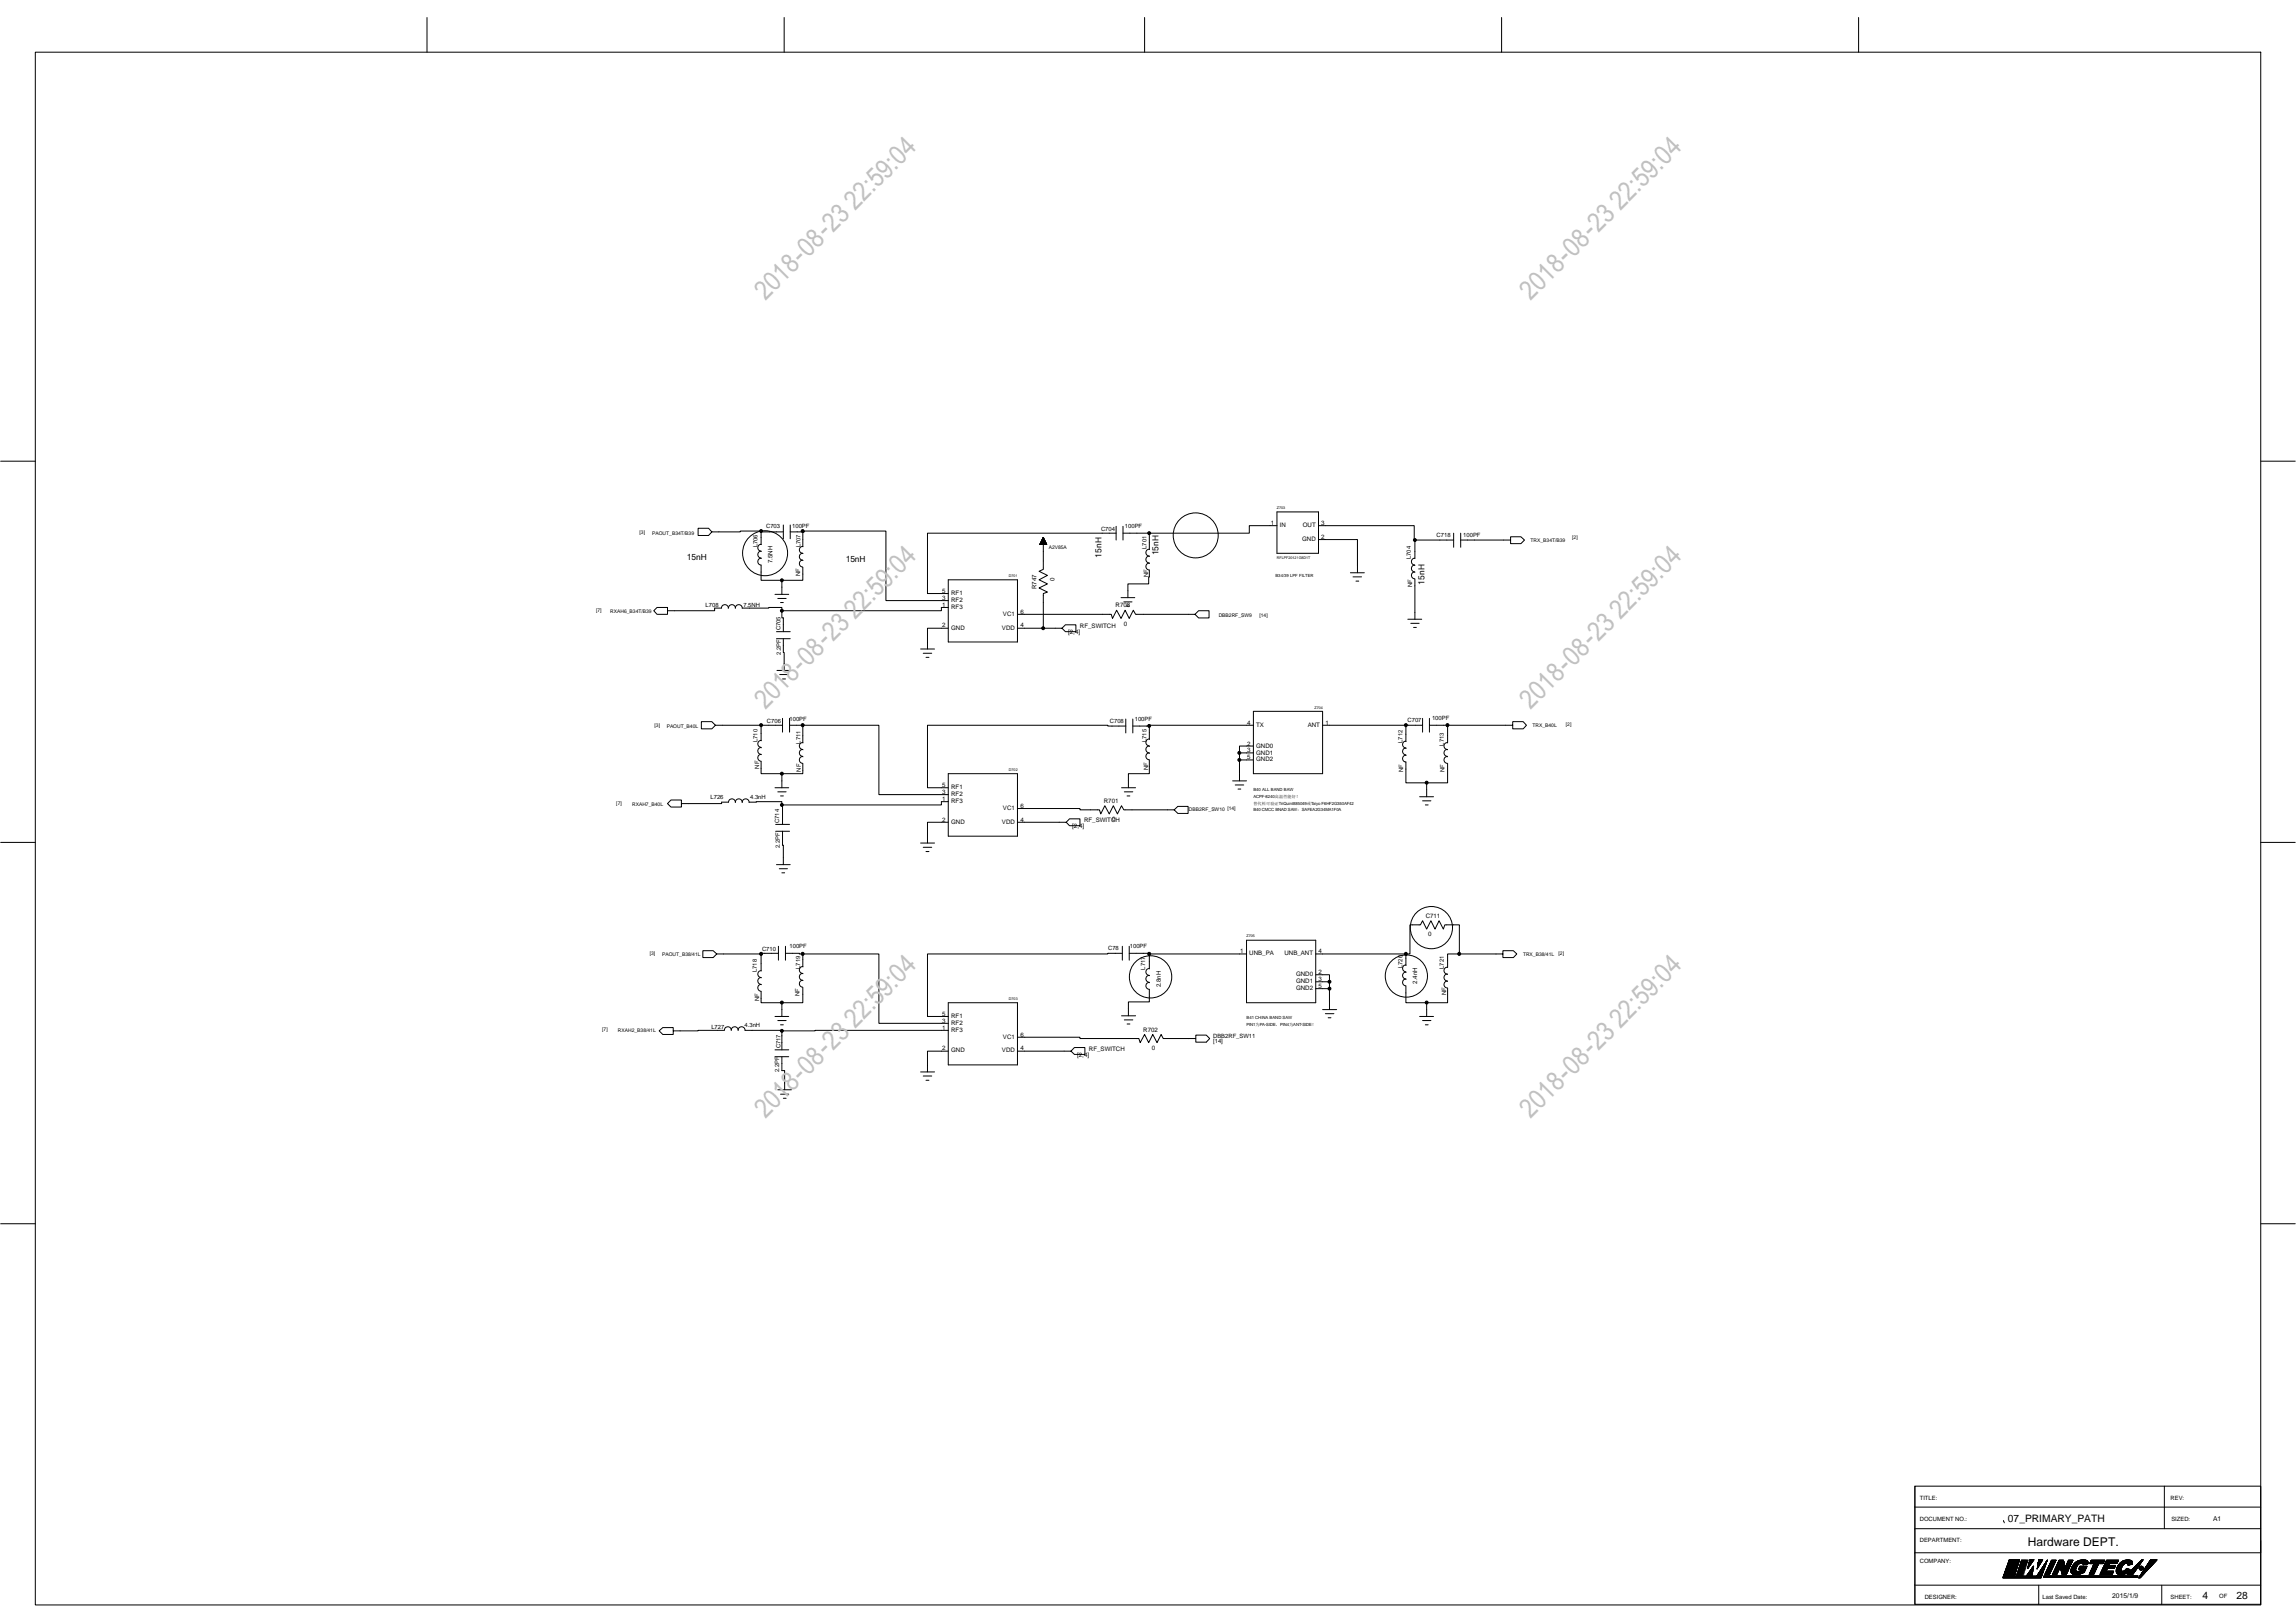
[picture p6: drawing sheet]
<svg xmlns="http://www.w3.org/2000/svg" width="297mm" height="210mm" viewBox="0 0 297 210" stroke-linecap="round" stroke-linejoin="round" font-family="sans-serif">
<defs><g id="words">
<g font-size="3.5" fill="#c0c0c0">
<text x="99" y="38.9" transform="rotate(-45 99 38.9)">2018-08-23 22:59:04</text>
<text x="198" y="38.9" transform="rotate(-45 198 38.9)">2018-08-23 22:59:04</text>
<text x="99" y="91.8" transform="rotate(-45 99 91.8)">2018-08-23 22:59:04</text>
<text x="198" y="91.8" transform="rotate(-45 198 91.8)">2018-08-23 22:59:04</text>
<text x="99" y="144.7" transform="rotate(-45 99 144.7)">2018-08-23 22:59:04</text>
<text x="198" y="144.7" transform="rotate(-45 198 144.7)">2018-08-23 22:59:04</text>
</g>
<text font-size="1.6" x="262.4" y="200">Hardware DEPT.</text>
<g font-size="1.3">
<text x="259.8" y="196.9">07_PRIMARY_PATH</text>
<text x="285" y="206.8">4</text>
<text x="289.3" y="206.9">28</text>
</g>
<g font-size="1.1">
<text x="149.9" y="71.9" transform="rotate(-90 149.9 71.9)">15nH</text>
<text x="88.9" y="72.4">15nH</text>
<text x="109.4" y="72.7">15nH</text>
<text x="142.5" y="72.1" transform="rotate(-90 142.5 72.1)">15nH</text>
<text x="184.3" y="75.6" transform="rotate(-90 184.3 75.6)">15nH</text>
</g>
<g font-size=".9">
<text x="286.3" y="196.8">A1</text>
<text x="273.3" y="206.8">2015/1/9</text>
</g>
<g font-size=".8">
<text x="98" y="70.8" transform="rotate(-90 98 70.8)">L706</text>
<text x="99.1" y="68.3">C703</text>
<text x="102.5" y="68.3">100PF</text>
<text x="103.6" y="70.8" transform="rotate(-90 103.6 70.8)">L707</text>
<text x="142.4" y="68.6">C704</text>
<text x="145.5" y="68.3">100PF</text>
<text x="148.3" y="71" transform="rotate(-90 148.3 71)">L701</text>
<text x="164.4" y="67.9">1</text>
<text x="165.6" y="68.2">IN</text>
<text x="168.5" y="70">GND</text>
<text x="168.5" y="68.2">OUT</text>
<text x="170.9" y="67.9">3</text>
<text x="170.9" y="69.7">2</text>
<text x="185.9" y="69.5">C718</text>
<text x="189.3" y="69.4">100PF</text>
<text x="99.9" y="72.9" transform="rotate(-90 99.9 72.9)">7.5NH</text>
<text x="103.5" y="74.5" transform="rotate(-90 103.5 74.5)">NF</text>
<text x="121.9" y="76.7">5</text>
<text x="121.9" y="77.6">3</text>
<text x="123.1" y="77">RF1</text>
<text x="123.1" y="77.9">RF2</text>
<text x="134.1" y="76.2" transform="rotate(-90 134.1 76.2)">R747</text>
<text x="136.4" y="75.1" transform="rotate(-90 136.4 75.1)">0</text>
<text x="148.5" y="74.7" transform="rotate(-90 148.5 74.7)">NF</text>
<text x="182.5" y="72.3" transform="rotate(-90 182.5 72.3)">L704</text>
<text x="182.7" y="75.9" transform="rotate(-90 182.7 75.9)">NF</text>
<text x="91.3" y="78.5">L708</text>
<text x="96.2" y="78.5">7.5NH</text>
<text x="101" y="81.6" transform="rotate(-90 101 81.6)">C705</text>
<text x="121.9" y="81.2">2</text>
<text x="121.9" y="78.5">1</text>
<text x="123.1" y="81.4">GND</text>
<text x="123.1" y="78.8">RF3</text>
<text x="129.6" y="81.4">VDD</text>
<text x="129.7" y="79.7">VC1</text>
<text x="132" y="81.2">4</text>
<text x="132" y="79.4">6</text>
<text x="138.2" y="82">[2,4]</text>
<text x="139.7" y="81.3">RF_SWITCH</text>
<text x="144.3" y="78.6">R708</text>
<text x="145.4" y="80.9">0</text>
<text x="101" y="84.7" transform="rotate(-90 101 84.7)">2.2PF</text>
<text x="99.2" y="93.6">C706</text>
<text x="102.1" y="93.3">100PF</text>
<text x="143.6" y="93.6">C708</text>
<text x="146.8" y="93.3">100PF</text>
<text x="161.4" y="93.7">4</text>
<text x="162.5" y="94">TX</text>
<text x="169.2" y="94">ANT</text>
<text x="171.5" y="93.7">1</text>
<text x="182.1" y="93.5">C707</text>
<text x="185.3" y="93.2">100PF</text>
<text x="98" y="96" transform="rotate(-90 98 96)">L710</text>
<text x="98.2" y="99.4" transform="rotate(-90 98.2 99.4)">NF</text>
<text x="103.6" y="96.2" transform="rotate(-90 103.6 96.2)">L711</text>
<text x="103.6" y="99.8" transform="rotate(-90 103.6 99.8)">NF</text>
<text x="121.9" y="101.8">5</text>
<text x="148.3" y="96" transform="rotate(-90 148.3 96)">L715</text>
<text x="148.5" y="99.6" transform="rotate(-90 148.5 99.6)">NF</text>
<text x="161.4" y="96.5">2</text>
<text x="161.4" y="98.2">5</text>
<text x="161.4" y="97.3">3</text>
<text x="162.5" y="96.7">GND0</text>
<text x="162.5" y="98.5">GND2</text>
<text x="162.5" y="97.6">GND1</text>
<text x="181.4" y="96.1" transform="rotate(-90 181.4 96.1)">L712</text>
<text x="181.5" y="99.9" transform="rotate(-90 181.5 99.9)">NF</text>
<text x="186.8" y="96.5" transform="rotate(-90 186.8 96.5)">L713</text>
<text x="186.9" y="99.9" transform="rotate(-90 186.9 99.9)">NF</text>
<text x="91.9" y="103.3">L726</text>
<text x="97" y="103.4">4.3nH</text>
<text x="100.8" y="106.5" transform="rotate(-90 100.8 106.5)">C714</text>
<text x="121.9" y="106.3">2</text>
<text x="121.9" y="102.7">3</text>
<text x="121.9" y="103.6">1</text>
<text x="123.1" y="106.6">GND</text>
<text x="123.1" y="102.1">RF1</text>
<text x="123.1" y="103">RF2</text>
<text x="123.1" y="103.9">RF3</text>
<text x="129.6" y="106.6">VDD</text>
<text x="129.7" y="104.8">VC1</text>
<text x="132" y="106.3">4</text>
<text x="132" y="104.5">6</text>
<text x="138.7" y="107.1">[2,4]</text>
<text x="140.2" y="106.4">RF_SWITCH</text>
<text x="142.8" y="103.9">R701</text>
<text x="143.9" y="106.2">0</text>
<text x="100.9" y="109.7" transform="rotate(-90 100.9 109.7)">2.2PF</text>
<text x="184.4" y="118.8">C711</text>
<text x="97.9" y="125.8" transform="rotate(-90 97.9 125.8)">L718</text>
<text x="98.6" y="123">C710</text>
<text x="102.1" y="122.7">100PF</text>
<text x="103.5" y="125.4" transform="rotate(-90 103.5 125.4)">L719</text>
<text x="143.4" y="122.9">C78</text>
<text x="146.2" y="122.7">100PF</text>
<text x="148.1" y="125.4" transform="rotate(-90 148.1 125.4)">L717</text>
<text x="160.5" y="123.3">1</text>
<text x="161.6" y="123.6">UNB_PA</text>
<text x="166.2" y="123.6">UNB_ANT</text>
<text x="170.6" y="123.3">4</text>
<text x="181.4" y="125.3" transform="rotate(-90 181.4 125.3)">L720</text>
<text x="184.8" y="121.1">0</text>
<text x="186.8" y="125.4" transform="rotate(-90 186.8 125.4)">L721</text>
<text x="98.2" y="129.5" transform="rotate(-90 98.2 129.5)">NF</text>
<text x="103.4" y="128.9" transform="rotate(-90 103.4 128.9)">NF</text>
<text x="121.9" y="131.4">5</text>
<text x="123.1" y="131.7">RF1</text>
<text x="150.2" y="127.7" transform="rotate(-90 150.2 127.7)">2.8nH</text>
<text x="167.7" y="126.3">GND0</text>
<text x="167.7" y="127.2">GND1</text>
<text x="167.7" y="128.1">GND2</text>
<text x="170.6" y="126">2</text>
<text x="170.6" y="126.9">3</text>
<text x="170.6" y="127.8">5</text>
<text x="183.3" y="127.3" transform="rotate(-90 183.3 127.3)">2.4nH</text>
<text x="187.1" y="128.8" transform="rotate(-90 187.1 128.8)">NF</text>
<text x="92" y="133.1">L727</text>
<text x="96.3" y="132.9">4.3nH</text>
<text x="101" y="135.6" transform="rotate(-90 101 135.6)">C717</text>
<text x="121.9" y="135.9">2</text>
<text x="121.9" y="132.3">3</text>
<text x="121.9" y="133.2">1</text>
<text x="123.1" y="136.2">GND</text>
<text x="123.1" y="132.6">RF2</text>
<text x="123.1" y="133.5">RF3</text>
<text x="129.6" y="136.2">VDD</text>
<text x="129.7" y="134.4">VC1</text>
<text x="132" y="135.9">4</text>
<text x="132" y="134.1">6</text>
<text x="139.4" y="136.7">[2,4]</text>
<text x="140.9" y="136">RF_SWITCH</text>
<text x="147.9" y="133.5">R702</text>
<text x="149" y="135.8">0</text>
<text x="156.9" y="135">[14]</text>
<text x="156.9" y="134.3">DBB2RF_SW11</text>
<text x="100.8" y="138.7" transform="rotate(-90 100.8 138.7)">2.2PF</text>
<text x="248.4" y="196.8">DOCUMENT NO.:</text>
<text x="248.4" y="194.1">TITLE:</text>
<text x="280.8" y="194">REV:</text>
<text x="280.9" y="196.8">SIZED:</text>
<text x="248.4" y="199.5">DEPARTMENT:</text>
<text x="248.4" y="202.2">COMPANY:</text>
<text x="249" y="206.8">DESIGNER:</text>
<text x="264.2" y="206.8">Last Saved Date:</text>
<text x="280.8" y="206.8">SHEET:</text>
<text x="287.1" y="206.7">OF</text>
</g>
<g font-size=".6">
<text x="82.7" y="69.1">[3]</text>
<text x="84.4" y="69.2">PAOUT_B34T/B39</text>
<text x="135.7" y="71.1">A2V85A</text>
<text x="198" y="70.1">TRX_B34T/B39</text>
<text x="203.4" y="69.8">[2]</text>
<text x="77.1" y="79.1">[7]</text>
<text x="78.9" y="79.3">RXAH6_B34T/B39</text>
<text x="157.7" y="79.8">DBB2RF_SW9</text>
<text x="162.9" y="79.8">[14]</text>
<text x="84.7" y="94">[3]</text>
<text x="86.3" y="94.2">PAOUT_B40L</text>
<text x="198.3" y="94.1">TRX_B40L</text>
<text x="202.6" y="93.9">[2]</text>
<text x="79.7" y="104.2">[7]</text>
<text x="81.8" y="104.2">RXAH7_B40L</text>
<text x="153.8" y="105">DBB2RF_SW10 [14]</text>
<text x="84.1" y="123.5">[3]</text>
<text x="85.7" y="123.7">PAOUT_B38/41L</text>
<text x="197" y="123.7">TRX_B38/41L</text>
<text x="201.6" y="123.5">[2]</text>
<text x="77.9" y="133.4">[7]</text>
<text x="79.9" y="133.6">RXAH2_B38/41L</text>
</g>
<g font-size=".5">
<text x="165.2" y="65.8">Z703</text>
<text x="130.5" y="74.6">D701</text>
<text x="165" y="74.7">B34/39 LPF FILTER</text>
<text x="165.2" y="72.3">RFLPF20121G8D1T</text>
<text x="170.1" y="91.7">Z704</text>
<text x="130.5" y="99.8">D702</text>
<text x="162.2" y="105">B40 CMCC BNAD SAW：SAFEA2G34MA1F0A</text>
<text x="162.2" y="104.1">替代料可验证TriQuint885049或Taiyo F6HF2G350AF42</text>
<text x="162.2" y="102.3">B40 ALL BAND BAW</text>
<text x="162.2" y="103.2">ACPF-8240高温性能好！</text>
<text x="161.3" y="121.3">Z705</text>
<text x="130.5" y="129.3">D703</text>
<text x="161.3" y="131.9">B41 CHINA BAND SAW</text>
<text x="161.3" y="132.8">PIN1为PA-SIDE，PIN4为ANT-SIDE！</text>
</g>
</g></defs>
<g fill="none" stroke="#000" stroke-width=".13">
<path d="M4.6 6.8h287.9v200.8h-287.9zM55.2 2.3v4.5M101.4 2.3v4.5M148.1 2.3v4.5M194.3 2.3v4.5M240.4 2.3v4.5M.1 59.7h4.5M292.5 59.7h4.4M92.5 78.7v.3h-6.1v-.4h-1.4l-.4 .4 .4 .5h1.4v-.5M92.5 78.7h.9M93.3 78.7a.43 .43 0 0 1 .5-.5 .43 .43 0 0 1 .4 .5M94.3 78.7a.43 .43 0 0 1 .4-.5 .43 .43 0 0 1 .4 .5"/>
<path d="M95.1 78.7a.43 .43 0 0 1 .5-.5 .43 .43 0 0 1 .4 .5M96.1 78.7l5.1-.1v.4M98.5 68.7l-6.4 .1-.4-.5h-1.4v1h1.4l.4-.5M98.5 68.7v.1h2.8M98.5 68.7v1.7M98.5 72.3v-.1a.45 .45 0 0 0-.5 .5 .45 .45 0 0 0 .5 .4v2h2.7M98.5 71.4v-.1a.45 .45 0 0 0-.5 .5 .45 .45 0 0 0 .5 .4M98.5 70.5v-.1a.45 .45 0 0 0-.5 .5 .45 .45 0 0 0 .5 .4M100.3 76.9h1.7M100.6 77.4h1.1M101 78h.3M101.2 75.1v1.8"/>
<path d="M101.2 79v.9h.1v1.8M101.3 67.9v1.8M102.2 68.8h1.8h-.1v-.1h10.7v9h8.1M102.2 67.9v1.8M103.9 68.7v2M103.9 73.4v1.7h-2.7M103.9 72.5h-.1a.45 .45 0 0 0-.4 .4 .45 .45 0 0 0 .4 .5M103.9 71.6h-.1a.45 .45 0 0 0-.4 .4 .45 .45 0 0 0 .4 .5M103.9 70.7h-.1a.45 .45 0 0 0-.4 .4 .45 .45 0 0 0 .4 .5M122.7 75h8.9v8.1h-8.9zM122.7 78.6h-.9v.4h-20.6M134.5 70.4h.9"/>
<path d="M134.6 70.4v-.1h.8v.1M134.6 70.3h.8M134.6 70.4v-.2h.7v.2M134.6 70.2v.2M134.6 70.2h.7v.2M134.7 70.1h.6v.3M134.7 70.1v.3M134.7 70v.4M134.7 70l.6 .1M134.7 70h.5M134.8 70h.4v.4M134.8 69.9h.4"/>
<path d="M134.8 70.4v-.5h.3v.5M134.8 69.8v.6M134.8 69.8h.3v.6M134.8 69.8h.3M134.9 69.7v.7M134.9 69.7h.2v.7M134.9 70.4v-.8h.1v.8M134.9 69.7h.2M134.9 69.7h.1M135 69.5v.9M135 69.5h.1M135 69.5l.4 .9h-.9l.5-.9v4.2l-.6 .2 1.1 .5-1.1 .6 1.1 .5-1.1 .6 1.1 .5-.5 .2v4.5h-3.4"/>
<path d="M135 69.6l-.1 .8M135.2 70v.4M135.4 70.4h-.8h-.1M144.4 69h-24.4v7.8h2.7M144.4 68.1v1.8M145 77.3h1.8M145.3 68.1v1.8M145.4 77.9h1M145.7 78.4h.4M148.7 69v2.1M148.7 72.9a.45 .45 0 0 0-.5 .4 .45 .45 0 0 0 .5 .4l-.1 1.8h-2.7v1.8M148.7 72v-.1a.45 .45 0 0 0-.5 .5 .45 .45 0 0 0 .5 .4"/>
<path d="M148.7 71.1a.45 .45 0 0 0-.5 .4 .45 .45 0 0 0 .5 .4M154.6 79.5l.5-.5h1.3v.9h-1.3l-.5-.4h-7.7l-.3-.5-.5 1-.5-1-.6 1-.5-1-.6 1-.1-.5h-12.2M165.2 66.2h5.4v5.4h-5.4zM165.2 68h-3.6v1h-16.3M170.6 68h12.4v1.9h5.1M170.6 69.8h5v4.3M174.7 74.1h1.8M175 74.6h1.1M175.4 75.2h.4M183 74a.45 .45 0 0 0-.4 .4 .45 .45 0 0 0 .4 .5M183 73.2v-.1a.45 .45 0 0 0-.4 .5 .45 .45 0 0 0 .4 .4M183 72.3v-.1a.45 .45 0 0 0-.4 .5 .45 .45 0 0 0 .4 .4"/>
<path d="M183 69.9v2.3M183 74.9v5.2M188.1 69v1.8M189 69.9h6.4v.4h1.4l.4-.4-.4-.5h-1.4v.5M189 69v1.8M92.6 93.8l-.5 .5h-1.4v-.9h1.4l.5 .4h8.6M98.5 93.8v2M98.5 98.5v1.6h2.7M98.5 97.6a.45 .45 0 0 0-.5 .4 .45 .45 0 0 0 .5 .5M98.5 96.8v-.1a.45 .45 0 0 0-.5 .5 .45 .45 0 0 0 .5 .4M98.5 95.8a.45 .45 0 0 0-.5 .4 .45 .45 0 0 0 .5 .5M100.5 82.6h1.7"/>
<path d="M100.5 81.7h1.7M100.5 86.7h1.8M100.9 87.3h1.1M101.2 92.9v1.8M101.2 87.8h.4M101.3 82.6l.1 4.1M102.1 93.8h11.6v9h9M102.1 92.9v1.8M103.9 93.8v2.3M103.9 97.9h-.1a.45 .45 0 0 0-.4 .4 .45 .45 0 0 0 .4 .5l.1 1.3h-2.7M103.9 97h-.1a.45 .45 0 0 0-.4 .4 .45 .45 0 0 0 .4 .5M103.9 96.1h-.1a.45 .45 0 0 0-.4 .4 .45 .45 0 0 0 .4 .5"/>
<path d="M119.1 84h1.8M119.4 84.5h1.1M119.8 85h.4M122.7 81.3h-2.7v2.7M135 81.3h2.4l.4 .4h1.4v-.9h-1.4l-.4 .5M145.6 93.9h-2.3v-.1h-23.3v8.1h2.7M145.6 93v1.8M146.6 93v1.8M148.7 93.9v1.7M148.7 98.3v1.8h-2.7v1.8M148.7 97.5v-.1a.45 .45 0 0 0-.5 .5 .45 .45 0 0 0 .5 .4M148.7 96.6v-.1a.45 .45 0 0 0-.5 .5 .45 .45 0 0 0 .5 .4"/>
<path d="M148.7 95.7v-.1a.45 .45 0 0 0-.5 .5 .45 .45 0 0 0 .5 .4M162.2 92h8.9v8.1h-8.9zM162.2 93.8h-13.5v.1h-2.1M162.2 98.3h-1.8v2.7M162.2 97.4h-1.8v.9M162.2 96.5h-1.8v.9M171.1 93.8h12.9M181.9 93.8v2.1M181.9 97.7a.45 .45 0 0 0-.4 .4 .45 .45 0 0 0 .4 .5v2.7h2.7M181.9 96.8a.45 .45 0 0 0-.4 .4 .45 .45 0 0 0 .4 .5M181.9 95.9a.45 .45 0 0 0-.4 .4 .45 .45 0 0 0 .4 .5M182.1 80.1h1.8"/>
<path d="M182.5 80.6h1.1M182.9 81.2h.3M184 92.9v1.8M184.9 92.9v1.8M187.3 97.9h-.1a.45 .45 0 0 0-.4 .4 .45 .45 0 0 0 .4 .5M187.3 97h-.1a.45 .45 0 0 0-.4 .4 .45 .45 0 0 0 .4 .5M187.3 96.1h-.1a.45 .45 0 0 0-.4 .4 .45 .45 0 0 0 .4 .5M187.3 98.8v2.5h-2.7M187.3 93.8v2.3M195.7 93.8v-.4h1.4l.4 .4-.4 .5h-1.4v-.5h-10.8M.1 109h4.5M95.1 103.8a.43 .43 0 0 0-.4-.5 .43 .43 0 0 0-.4 .5h-.9v.2h-5.2v-.5h-1.4l-.4 .5 .4 .4h1.4v-.4"/>
<path d="M95.1 103.8a.43 .43 0 0 1 .5-.4 .43 .43 0 0 1 .4 .4M96 103.8a.43 .43 0 0 1 .5-.4 .43 .43 0 0 1 .4 .4M96.9 103.8l4.3-.1v.4M100.3 101.9h1.7M100.3 107.5h1.8M100.3 106.7h1.8M100.5 111.9h1.7M100.6 102.4h1.1M100.8 112.4h1.1M101 103h.3M101.2 100.1v1.8M101.2 104.1v.2v2.4"/>
<path d="M101.2 112.9h.3M101.2 107.5l.1 4.4M119.1 109.1h1.8M119.4 109.6h1.1M119.8 110.2h.4M122.7 100.1h8.9v8.1h-8.9zM122.7 103.7h-.9v.4h-20.6M122.7 106.4h-2.7v2.7M131.6 104.6h8.1v.2h2.5l.2 .5 .5-1.1 .6 1.1 .5-1.1 .6 1.1 .5-1.1 .3 .6h6.5l.5 .4h1.3v-.9h-1.3l-.5 .5M131.6 106.4h6.3l.5 .4h1.3v-.9h-1.3l-.5 .5M145.1 101.9h1.8M145.5 102.4h1.1"/>
<path d="M145.8 103h.4M159.5 101h1.8M159.8 101.6h1.1M160.2 102.1h.3M183.7 103.1h1.8M184 103.6h1.1M184.4 104.1h.4M184.6 101.3v1.8M292.5 109h4.4M92.7 123.4l-.4 .5h-1.4v-.9h1.4l.4 .4h5.8M93.7 133.3l-6.6 .1v-.5h-1.4l-.4 .5 .4 .4h1.4v-.4M93.7 133.3a.43 .43 0 0 1 .5-.5 .43 .43 0 0 1 .4 .5"/>
<path d="M94.6 133.3a.43 .43 0 0 1 .5-.5 .43 .43 0 0 1 .4 .5M95.5 133.3a.43 .43 0 0 1 .5-.5 .43 .43 0 0 1 .4 .5M96.4 133.3l4.8 .1M98.5 123.4v2.2M98.5 128.3v1.4h2.7M98.5 127.4a.45 .45 0 0 0-.5 .4 .45 .45 0 0 0 .5 .4M98.5 126.5a.45 .45 0 0 0-.5 .4 .45 .45 0 0 0 .5 .5M98.5 125.6a.45 .45 0 0 0-.5 .4 .45 .45 0 0 0 .5 .5M100.3 136.7h1.7M100.3 135.8h1.7M100.3 131.5h1.7M100.6 132h1.1"/>
<path d="M100.7 123.3h-2.2v.1M100.7 122.4v1.8M101 132.6h.3M101.2 129.7v1.8M101.2 133.4v2.4M101.2 136.7v1.8h.3v2.5M101.6 123.3h1.8v.1h.5M101.6 122.4v1.8M103.9 123.4h9.8v9h9M103.9 123.4v1.7M103.9 127.7v2h-2.7M103.9 126.9l-.1-.1a.45 .45 0 0 0-.4 .5 .45 .45 0 0 0 .4 .4"/>
<path d="M103.9 126l-.1-.1a.45 .45 0 0 0-.4 .5 .45 .45 0 0 0 .4 .4M103.9 125.1h-.1a.45 .45 0 0 0-.4 .4 .45 .45 0 0 0 .4 .4M119.1 138.7h1.8M119.4 139.2h1.1M119.8 139.8h.4M122.7 129.7h8.9v8.1h-8.9zM122.7 133.3l-21.5 .1M122.7 136h-2.7v2.7M131.6 134.2h8.1v.2h7.6l.2 .5 .6-1.1 .5 1.1 .5-1.1 .6 1.1 .5-1.1 .3 .6h4.2v-.5h1.4l.4 .5-.4 .4h-1.4v-.4M131.6 136h7l.4 .4h1.4v-.9h-1.4l-.4 .5M145.1 131.4h1.8M145.2 123.3h-1.9v.1h-23.3v8.1h2.7"/>
<path d="M145.2 122.4v1.8M145.5 132h1.1M145.8 132.5h.4M146.1 123.3h2.6v.1M146.1 122.4v1.8M148.7 127.1a.45 .45 0 0 0-.5 .5 .45 .45 0 0 0 .5 .4v1.6h-2.7v1.8M148.7 126.2a.45 .45 0 0 0-.5 .4 .45 .45 0 0 0 .5 .5M148.7 125.3a.45 .45 0 0 0-.5 .5 .45 .45 0 0 0 .5 .4M161.3 123.4h-12.6v1.9M161.3 121.6h8.9v8.1h-8.9zM170.2 127.9h1.8v2.7M170.2 127h1.8v.9"/>
<path d="M170.2 126.1h1.8v.9M171.1 130.6h1.8M171.5 131.1h1.1M171.8 131.7h.4M181.9 123.4v1.5M181.9 126.7a.45 .45 0 0 0-.4 .4 .45 .45 0 0 0 .4 .5v2.1h2.7M181.9 125.8a.45 .45 0 0 0-.4 .4 .45 .45 0 0 0 .4 .5M181.9 124.9v-.1a.45 .45 0 0 0-.4 .5 .45 .45 0 0 0 .4 .4M183.7 131.5h1.8M184 132h1.1M184.4 132.6h.4M184.6 129.7v1.8"/>
<path d="M187.3 127l-.1-.1a.45 .45 0 0 0-.4 .5 .45 .45 0 0 0 .4 .4M187.3 126.1l-.1-.1a.45 .45 0 0 0-.4 .5 .45 .45 0 0 0 .4 .4M187.3 125.2l-.1-.1a.45 .45 0 0 0-.4 .5 .45 .45 0 0 0 .4 .4M187.3 127.8v1.9h-2.7M188.8 123.4v-3.7h-1.9l-.2 .5-.5-1.1-.6 1.1-.5-1.1-.5 1.1-.6-1.1-.2 .6h-1.4v3.7h-12.2M188.8 123.4h5.6v.5h1.4l.4-.5-.4-.4h-1.4v.4M188.8 123.4h-1.5v1.7M.1 158.3h4.5M100.6 141h1.8M101 141.6h1M101.3 142.1h.4M292.5 158.3h4.4"/>
<path d="M247.7 192.3h44.8v15.3h-44.8zM247.7 197.8h44.8M247.7 192.3v15.3M247.7 195h44.8M259.2 196.7h.1M259.3 196.9h.1M280 192.3v5.5M292.5 199.3v1.6h-44.8M247.7 205.1h44.8M259.1 204.2h5M259.1 204.1h5M259.1 204h5"/>
<path d="M259.2 204h4.9M259.2 203.9h4.9M259.2 203.8h1.4M259.2 203.8h1.5M259.3 203.7h1.4M259.3 203.5h1.4M259.4 203.4h1.4M259.4 203.3h1.4M259.4 203.2h1.4M259.5 203.1l1.4 .1M259.5 203.1h1.4M259.5 203h1.4"/>
<path d="M259.5 202.9h1.4M259.6 202.9h1.3M259.6 202.8h1.4M259.6 202.8h1.3M259.6 202.7h1.4M259.6 202.6h1.4M259.7 202.6h1.3M259.7 202.5h1.3M259.7 202.5h1.4M259.7 202.4h1.4M259.8 202.3h1.3M259.8 202.2h1.3"/>
<path d="M259.8 202.1h1.4M259.9 202h1.3M259.9 202l1.3 .1M259.9 201.9h1.3M259.9 201.8h1.4M260.6 203.9h-1.4M260.7 203.8h-1.4M260.7 203.7h-1.4M260.7 203.6h-1.4M260.7 203.5h-1.4M260.7 203.4l-1.3 .1M260.8 203.4h-1.4"/>
<path d="M260.9 203.8h.9M260.9 202.9h-1.4M261 203.7h.6M261 203.6h.8M261 203.5h.6M261 203.4h.9M261.1 202.4h-1.4M261.1 203.2h.8M261.1 203.2h.9M261.1 203.1h.6M261.1 203.1h.2M261.1 202.3h-1.3"/>
<path d="M261.1 203.1h.8M261.2 202.9h.4M261.2 203h.3M261.2 203.1h.8M261.2 202.2h-1.4M261.2 202.1h-1.4M261.2 203.9h-.3M261.2 202.9h.9M261.2 202.8h.1M261.2 202h-1.3M261.2 202.7h.9M261.2 202.8h.9"/>
<path d="M261.2 203.4l-.2 .1M261.3 202.6h.7M261.3 202.6h.3M261.3 201.8l-1.4 .1M261.3 202.6h.9M261.3 202.6h.8M261.3 203.6h-.3M261.3 202.5h.5M261.3 202.5h.2M261.3 202.5h.7M261.3 202.4h.9M261.4 202.4h.3"/>
<path d="M261.4 202.4h.1M261.4 202.2h.2M261.4 202.1h.9M261.4 203.7h-.5M261.5 202h.9M261.5 202h.8M261.5 202h.6M261.5 201.9h.7M261.5 201.9h.3M261.6 203.3h-.5M261.7 203.8h-.8M261.8 203.4h-.8"/>
<path d="M261.9 202.8h-.7M261.9 203.5h-.9M262 202.9h-.8M262.1 202.2h-.7M262.3 203.8h.6M262.3 202.3h-.9M262.3 202.9h.1M262.3 203.7h.6M262.3 203.6h.6M262.4 202.8h.1M262.4 202.7h.1M262.4 202.6h.2"/>
<path d="M262.4 202.6h.1M262.4 202.5h.2M262.4 201.8l-.9 .1M262.4 202.5h.3M262.4 203.5h.5M262.4 202.4h.3M262.5 202.4h.2M262.5 202.3h.3M262.5 202.1h.4M262.6 202h.4M262.6 201.9h.4M262.6 203.4h.4"/>
<path d="M262.6 203.3h.4M262.6 201.9h.5M262.6 201.8h.5M262.6 203.2h.4M262.7 203.2h.3M262.7 202.4h-.3M262.7 203.1h.3M262.8 203h.2M262.8 203.1h.2M262.8 202.3h-.3M262.8 202.9h.2M262.8 202.2h-.3"/>
<path d="M262.9 203.9h-.8M262.9 202.2h-.4M262.9 202.9h.1M262.9 203.8h-.7M262.9 203.8h-.6M262.9 202.8h.1M262.9 202.1h-.4M262.9 203.7h-.6M262.9 203.6h-.5M263 203.5h-.6M263 203.4l-.5 .1M263 202l-.5 .1"/>
<path d="M263 203.4h-.5M263 202.7h.1M263 202.8h.1M263 202h-.4M263 202.6h.1M263 202.9h-.1M263.1 202.6h.1M263.1 201.8l-.5 .1M263.5 202.9h.1M263.5 203.8h.7M263.6 202.8h.1M263.6 202.9h.1"/>
<path d="M263.6 203.8h.6M263.6 202.9h-.1M263.6 202.6h.2M263.6 202.7h.1M263.6 202.5h.2M263.6 202.5h.3M263.6 202.4h.3M263.6 203.7h.6M263.6 202.3h.4M263.6 202.2h.4M263.7 202.1h.4M263.7 202h.4"/>
<path d="M263.7 201.9h.5M263.7 201.8h.6M263.8 205.1v2.5M263.8 203.5h.5M263.8 202.5h-.2M263.8 203.4h.5M263.9 203.4h.4M263.9 203.3h.4M263.9 202.4h-.3M263.9 203.3h.5M264 203.2h.4M264 202.3h-.4"/>
<path d="M264 203.1h.4M264 202.2h-.3M264.1 203.1h.3M264.1 203h.3M264.1 202.1h-.4M264.1 203h.4M264.1 202.9h.4M264.1 203.9h-.6M264.2 202h-.5M264.2 202.9h.3M264.2 202.8h.3M264.2 203.8h-.6"/>
<path d="M264.2 203.7h-.6M264.2 203.6h-.5M264.3 202.7h.3M264.3 202.8h.2M264.3 201.8l-.6 .1M264.3 203.6h-.6M264.3 203.5h-.5M264.3 203.4l-.5 .1M264.3 202.6h.3M264.4 204.1h12.1M264.4 202.6h.2M264.4 204h12.1"/>
<path d="M264.4 202.5h.2M264.4 203.1l-.4 .1M264.4 203.9h12.2M264.4 202.4h.2M264.5 202.9h-.4M264.5 202.9h-.3M264.5 202.4h.2M264.5 202.8h-.3M264.6 203.7h.6M264.6 203.6h.6M264.6 202.3h.1M264.6 202.5h-.2"/>
<path d="M264.6 202.1h.1M264.6 203.5h.6M264.7 202.4h-.2M264.7 203.4h.6M264.7 203.3h.6M264.7 202.3h-.2M264.7 202.2h-.1M264.7 202h.1M264.8 202.1h-.1M264.8 203.2h.6M264.8 201.9h.1M264.8 203.1h.6"/>
<path d="M264.8 203.1l.6 .1M264.8 202l-.1 .1M264.8 202h-.1M264.9 203.1h.5M264.9 201.9h.1M264.9 203h.5M264.9 203h.6M264.9 201.8h.1M264.9 202.9h.6M264.9 202.8h.7M264.9 202.9h.7M265 202.7h.6"/>
<path d="M265 202.8h.6M265 202.6h.7M265.1 202.5h.6M265.1 202.6h.6M265.1 202.4h.6M265.2 202.4h.5M265.2 202.4h.6M265.2 203.6h-.6M265.2 202.3h.6M265.3 203.5h-.7M265.3 203.4l-.6 .1M265.3 202.1h.6"/>
<path d="M265.3 202h.6M265.4 202h.5M265.4 203.3h-.7M265.4 201.9h.6M265.5 202.9h-.6M265.6 203.7h.5M265.6 202.8h-.6M265.6 203.5h.6M265.6 202.6l-.6 .1M265.7 203.4h.6M265.7 203.3h.6M265.7 203.2h.6"/>
<path d="M265.8 203.2h.5M265.8 203.1l.5 .1M265.8 202.3h-.6M265.8 203.1h.6M265.8 202.2h-.6M265.9 203h.5M265.9 202.2h-.6M265.9 202.9h.5M265.9 202.1h-.6M265.9 202.9h.6M265.9 202.8h.6M266 202.8h.5"/>
<path d="M266 202.7h1.1M266 201.9h-.6M266 201.8l-.6 .1M266 202.6h1.1M266.1 202.5h1M266.1 202.6h1M266.1 202.4h1M266.1 203.6h-.5M266.2 202.4h.9M266.2 203.6h-.6M266.2 203.5h-.6M266.2 202.2h.8"/>
<path d="M266.2 203.4l-.6 .1M266.2 202.3h.8M266.3 203.4h-.6M266.3 202.1h.7M266.3 203.3h-.6M266.3 202h.7M266.3 201.9h.7M266.4 201.9h.6M266.5 202.9h-.6M266.6 202.8h.5M266.6 202.8h1.1M266.6 202.8h1.1z"/>
<path d="M266.6 202.9h1.1M266.6 203h1.1M266.7 203.1h.9M266.7 203.1l.9 .1M266.7 203.2h.9M266.7 203.2h.8M266.7 203.4h.8M266.7 203.3h.8M266.7 203.5h.7M266.8 203.6h.6M266.8 203.7h.5M267 201.8l-.6 .1"/>
<path d="M267 202.2h-.8M267 202.1h-.7M267.1 202.3h-.9M267.1 202.4h-1M267.2 202.7h.6M267.2 202.8h.5M267.3 202.6h.5M267.3 202.5h.6M267.3 202.4h.6M267.4 202.4h.5M267.4 203.6h-.6M267.4 203.5h-.7"/>
<path d="M267.4 202.2h.6M267.4 203.4l-.7 .1M267.4 202.3h.6M267.5 203.4h-.8M267.5 202.1h.6M267.5 203.3h-.8M267.5 202h.6M267.6 202h.5M267.6 201.9h.6M267.6 203h-1M267.7 202.9h-1.1M267.9 203.1h.6"/>
<path d="M267.9 203.1l.6 .1M267.9 203.4h1.7M267.9 203.3h.8M267.9 203.3h1.8M267.9 203.2h.7M267.9 203.2h.6M267.9 203h.6M268 202.9h.6M268 202.3h-.6M268 203.5h1.4M268 202.8h.6M268 203.6h1.3"/>
<path d="M268.1 202.7h.6M268.1 202.8h.5M268.1 202.2h-.6M268.1 202.1h-.6M268.1 202l-.6 .1M268.1 203.6h1.1M268.1 202.6h.6M268.2 202.6h.5M268.2 202.5h.6M268.2 201.8l-.6 .1M268.2 203.7h.8M268.2 202.4h.6"/>
<path d="M268.3 202.4h.6M268.3 202.4h.7M268.4 202.3h.7M268.4 202.2h1.7M268.5 202.1h1.6M268.6 202.9h-.6M268.6 202.1h1.5M268.6 202.8h-.6M268.7 202h1.4M268.8 202.5h-.6M268.8 201.9h1.3M268.9 202.4h-.7"/>
<path d="M268.9 203h.9M268.9 203.3h.8M268.9 201.9h1.1M269 202.9h.9M269 202.8h.9M269 202.7h1M269 202.8h1M269 202.3h-.7M269.1 201.9h.8M269.1 202.7h.9M269.1 202.6h.9M269.1 203.2h.6"/>
<path d="M269.2 203.2h.5M269.2 203.1l.6 .1M269.2 201.8h.6M269.3 203.1h.5M269.4 202.3h.7M269.5 202.4h.6M269.5 203.5h-1.5M269.5 202.4h.1M269.5 202.4h.5M269.8 202.4h-.3M269.9 202.9h-.9M270 202.8h-1"/>
<path d="M270.1 202.2h-1.6M270.1 202.1h-1.6M270.1 202.3h-.6M270.3 203.7h.6M270.3 203.6h.6M270.4 203.5h.6M270.4 202.3h1.7M270.4 202.1h1.8M270.4 203.4h.6M270.4 203.3h.6M270.5 202l1.7 .1M270.5 203.3h.5"/>
<path d="M270.5 202h1.7M270.5 203.2h.6M270.5 201.9h1.8M270.6 203.1h.6M270.6 203.1h.5M270.6 203h.6M270.6 202.9h.6M270.7 202.9h.6M270.7 202.8h.6M270.7 202.7h.6M270.7 202.7h.7M270.8 202.6h.6"/>
<path d="M270.8 202.5h.6M270.9 202.5h.5M270.9 202.4h.6M270.9 203.6h-.6M271 203.5h-.6M271 203.4l-.6 .1M271 203.4h-.6M271.1 203.3h-.6M271.2 202.9h-.6M271.5 202.4h-.6M271.7 203.7h1.6M271.7 203.6h1.6"/>
<path d="M271.8 203.5h1.5M271.8 203.4h1.6M271.8 203.3h1.6M271.9 203.3h1.5M271.9 203.2h.6M272 203.1h.6M272 203.1h.5M272 202.9h.6M272 203h.6M272.1 202.9h1.4M272.1 202.8h1.5M272.1 202.9h1.5"/>
<path d="M272.1 202.3h-1.7M272.1 202.2h-1.7M272.1 202.7h1.5M272.2 202.2h-1.8M272.2 202.6h1.5M272.2 202.1h-1.8M272.2 202.5h1.5M272.2 202.5h.6M272.3 202h-1.8M272.3 202.5h.6M272.3 202.4h.6M272.3 201.8l-1.7 .1"/>
<path d="M272.3 202.3h.6M272.4 202.1h1.5M272.4 202l1.6 .1M272.5 202h1.5M272.5 201.9h1.6M272.6 203h-.6M272.6 202.9h-.6M272.9 202.4h-.6M272.9 202.3h-.6M273.3 203.6h-1.6M273.4 203.5h-1.6M273.4 203.4l-1.6 .1"/>
<path d="M273.4 203.4h-1.6M273.7 202.6l-1.6 .1M273.8 203.1h.6M273.8 203.1l.6 .1M273.8 203.4h1.5M273.8 203.3h1.6M273.8 203.2h.6M273.8 203h.6M273.8 202.9h.6M273.8 203.5h1.4M273.9 202.9h.6M273.9 202.9h.5"/>
<path d="M273.9 203.5h1.2M273.9 202.8h.6M273.9 203.6h1.2M273.9 202.2h-1.5M273.9 202.7h.6M273.9 203.6h1.1M274 202.6h.6M274 202.1h-1.6M274 202.5h.7M274 203.7h.8M274.1 201.9h-1.6M274.1 201.8l-1.6 .1"/>
<path d="M274.1 202.5h.6M274.1 202.4h.6M274.1 203.7h.7M274.2 202.4h.6M274.2 202.3h.8M274.3 202.2h1.6M274.4 202.1h1.5M274.4 202.9h-.6M274.5 202.1h1.4M274.5 202.8h-.6M274.5 202h1.3M274.6 202h1.2"/>
<path d="M274.7 202.5h-.7M274.7 201.9h1.1M274.8 202.4h-.7M274.8 201.9h.9M274.8 203.2h.7M274.9 203.2h.6M274.9 201.9h.7M274.9 202.3h-.7M275 203.1h.6M275 203.1h.5M275 203h.5M275.1 203h.2"/>
<path d="M275.1 201.8h.4M275.1 202.9h.1M275.2 203.7h.7M275.2 202.3h.7M275.3 203.4l-1.5 .1M275.3 202.4h.6M275.3 202.5h.1M275.3 202.5h.2M275.3 202.4h.3M275.3 203.4h-1.5M275.3 203.5h.8M275.4 203.3h-1.6"/>
<path d="M275.5 203.4h.6M275.5 203.4h.7M275.5 203.1l-.6 .1M275.5 203.3h.7M275.6 203.3h.6M275.7 203.2h.5M275.7 203.2h.6M275.8 203.1h.5M275.8 203h.6M275.9 202.2h-1.6M275.9 202.1h-1.5M275.9 202.4h-.6"/>
<path d="M275.9 203h.5M275.9 202.9h.5M276 203.6h-.8M276 202.9h.5M276 203.6h-.7M276.1 202.8h.4M276.1 203.5h-.7M276.1 202.8h.5M276.1 203.4l-.7 .1M276.2 202.7h.4M276.2 202.7h.5M276.2 203.3h-.6"/>
<path d="M276.2 202.6h.5M276.3 202.6h.4M276.3 202.5h.4M276.4 202.5h.4M276.4 202.4h.4M276.5 202.9h-.6M276.5 202.4h.4M276.6 203.9l-12.2 .1M276.6 202.3h.3M276.7 204.2h.2M276.7 204.1h.2M276.7 202.1h.3"/>
<path d="M276.8 202.8h.5M276.8 202.9h.5M276.8 203h.4M276.8 202.7h.4M276.8 202.8h.4M276.8 202.1h.3M276.8 203.9h.3M276.8 203.1h.4M276.8 202.4h-.3M276.9 203.1h.2M276.9 202h.2M276.9 202.4h-.4"/>
<path d="M276.9 203.8h.3M276.9 202.3h-.3M276.9 202.6h.2M277 204l-.3 .1M277 202.2h-.4M277 203.1h.1M277 201.9h.2M277 203.7h.3M277 204h-.2M277 202.2h-.3M277 202.1h-.2M277.1 203.9l-.3 .1"/>
<path d="M277.1 201.8h.2M277.1 203.5h.3M277.1 203.9h-.3M277.2 201.9h-.3M277.2 203.8h-.3M277.2 201.8l-.2 .1M277.2 203.4h.4M277.2 203.3h.4M277.3 203.8h-.4M277.3 202.9h-.5M277.3 203.2h.4M277.3 203.7h-.3"/>
<path d="M277.3 203.2h.5M277.3 203.1l.5 .1M277.4 203.1h.5M277.4 203.6h-.4M277.4 203h.6M277.5 202.9h.5M277.5 203.5h-.4M277.5 202.9h.6M277.6 202.8h.5M277.6 203.4l-.5 .1M277.6 203.4h-.4M277.6 202.8h.6"/>
<path d="M277.6 202.7h.6M277.7 202.6h.6M277.7 203.3h-.5M277.7 202.5h.7M277.7 202.6h.7M277.8 202.5h.6M277.8 202.4h.7M277.9 202.4h.7M277.9 202.3h.7M278 202.2h.7M278 203h-.6M278 202.1h.7"/>
<path d="M278 202.9h-.5M278.1 202h.8M278.2 201.9h.8M278.2 201.8h.8M278.3 202.6l-.7 .1M278.5 202.4h-.7M278.6 202.4h-.7M278.6 202.3h-.7M278.7 202.2h-.7M278.8 202.1h-.8M279 201.9h-.9M279 201.8l-.8 .1"/>
<path d="M279.7 205.1v2.5"/>
<circle cx="99" cy="71.6" r="2.91"/>
<circle cx="154.7" cy="69.3" r="2.91"/>
<circle cx="148.9" cy="126.4" r="2.74"/>
<circle cx="181.9" cy="126.3" r="2.73"/>
<circle cx="185.2" cy="120" r="2.73"/>
</g>
<g fill="#000" stroke="#000" stroke-width=".13">
<path d="M98.3 93.7h.3v.3h-.1h-.2z" fill-rule="evenodd"/>
<path d="M103.7 93.7h.3v.3h-.2h-.1z" fill-rule="evenodd"/>
<path d="M181.7 93.7h.3v.3h-.1h-.2z" fill-rule="evenodd"/>
<path d="M187.1 93.7h.3v.3h-.1h-.2z" fill-rule="evenodd"/>
<path d="M98.3 123.3h.3v.2l-.1 .1-.2-.1z" fill-rule="evenodd"/>
<path d="M103.7 123.3h.3v.2l-.2 .1-.1-.1z" fill-rule="evenodd"/>
<path d="M148.5 123.3h.3v.2l-.1 .1-.2-.1z" fill-rule="evenodd"/>
<path d="M181.7 123.3h.3v.2l-.1 .1-.2-.1z" fill-rule="evenodd"/>
<path d="M188.6 123.3h.3v.2l-.1 .1-.2-.1z" fill-rule="evenodd"/>
<circle cx="98.5" cy="68.7" r=".19"/>
<circle cx="101.2" cy="75.1" r=".19"/>
<circle cx="101.2" cy="79" r=".19"/>
<circle cx="103.8" cy="68.7" r=".19"/>
<circle cx="148.7" cy="69" r=".19"/>
<circle cx="183" cy="69.9" r=".19"/>
<circle cx="135" cy="81.3" r=".19"/>
<circle cx="148.7" cy="93.9" r=".19"/>
<circle cx="160.3" cy="97.4" r=".19"/>
<circle cx="160.3" cy="98.3" r=".19"/>
<circle cx="101.2" cy="104.1" r=".19"/>
<circle cx="101.2" cy="100.1" r=".19"/>
<circle cx="184.6" cy="101.3" r=".19"/>
<circle cx="101.2" cy="129.7" r=".19"/>
<circle cx="101.2" cy="133.4" r=".19"/>
<circle cx="172" cy="127.9" r=".19"/>
<circle cx="172" cy="127" r=".19"/>
<circle cx="184.6" cy="129.7" r=".19"/>
</g>
<use href="#words"/>
</svg>
